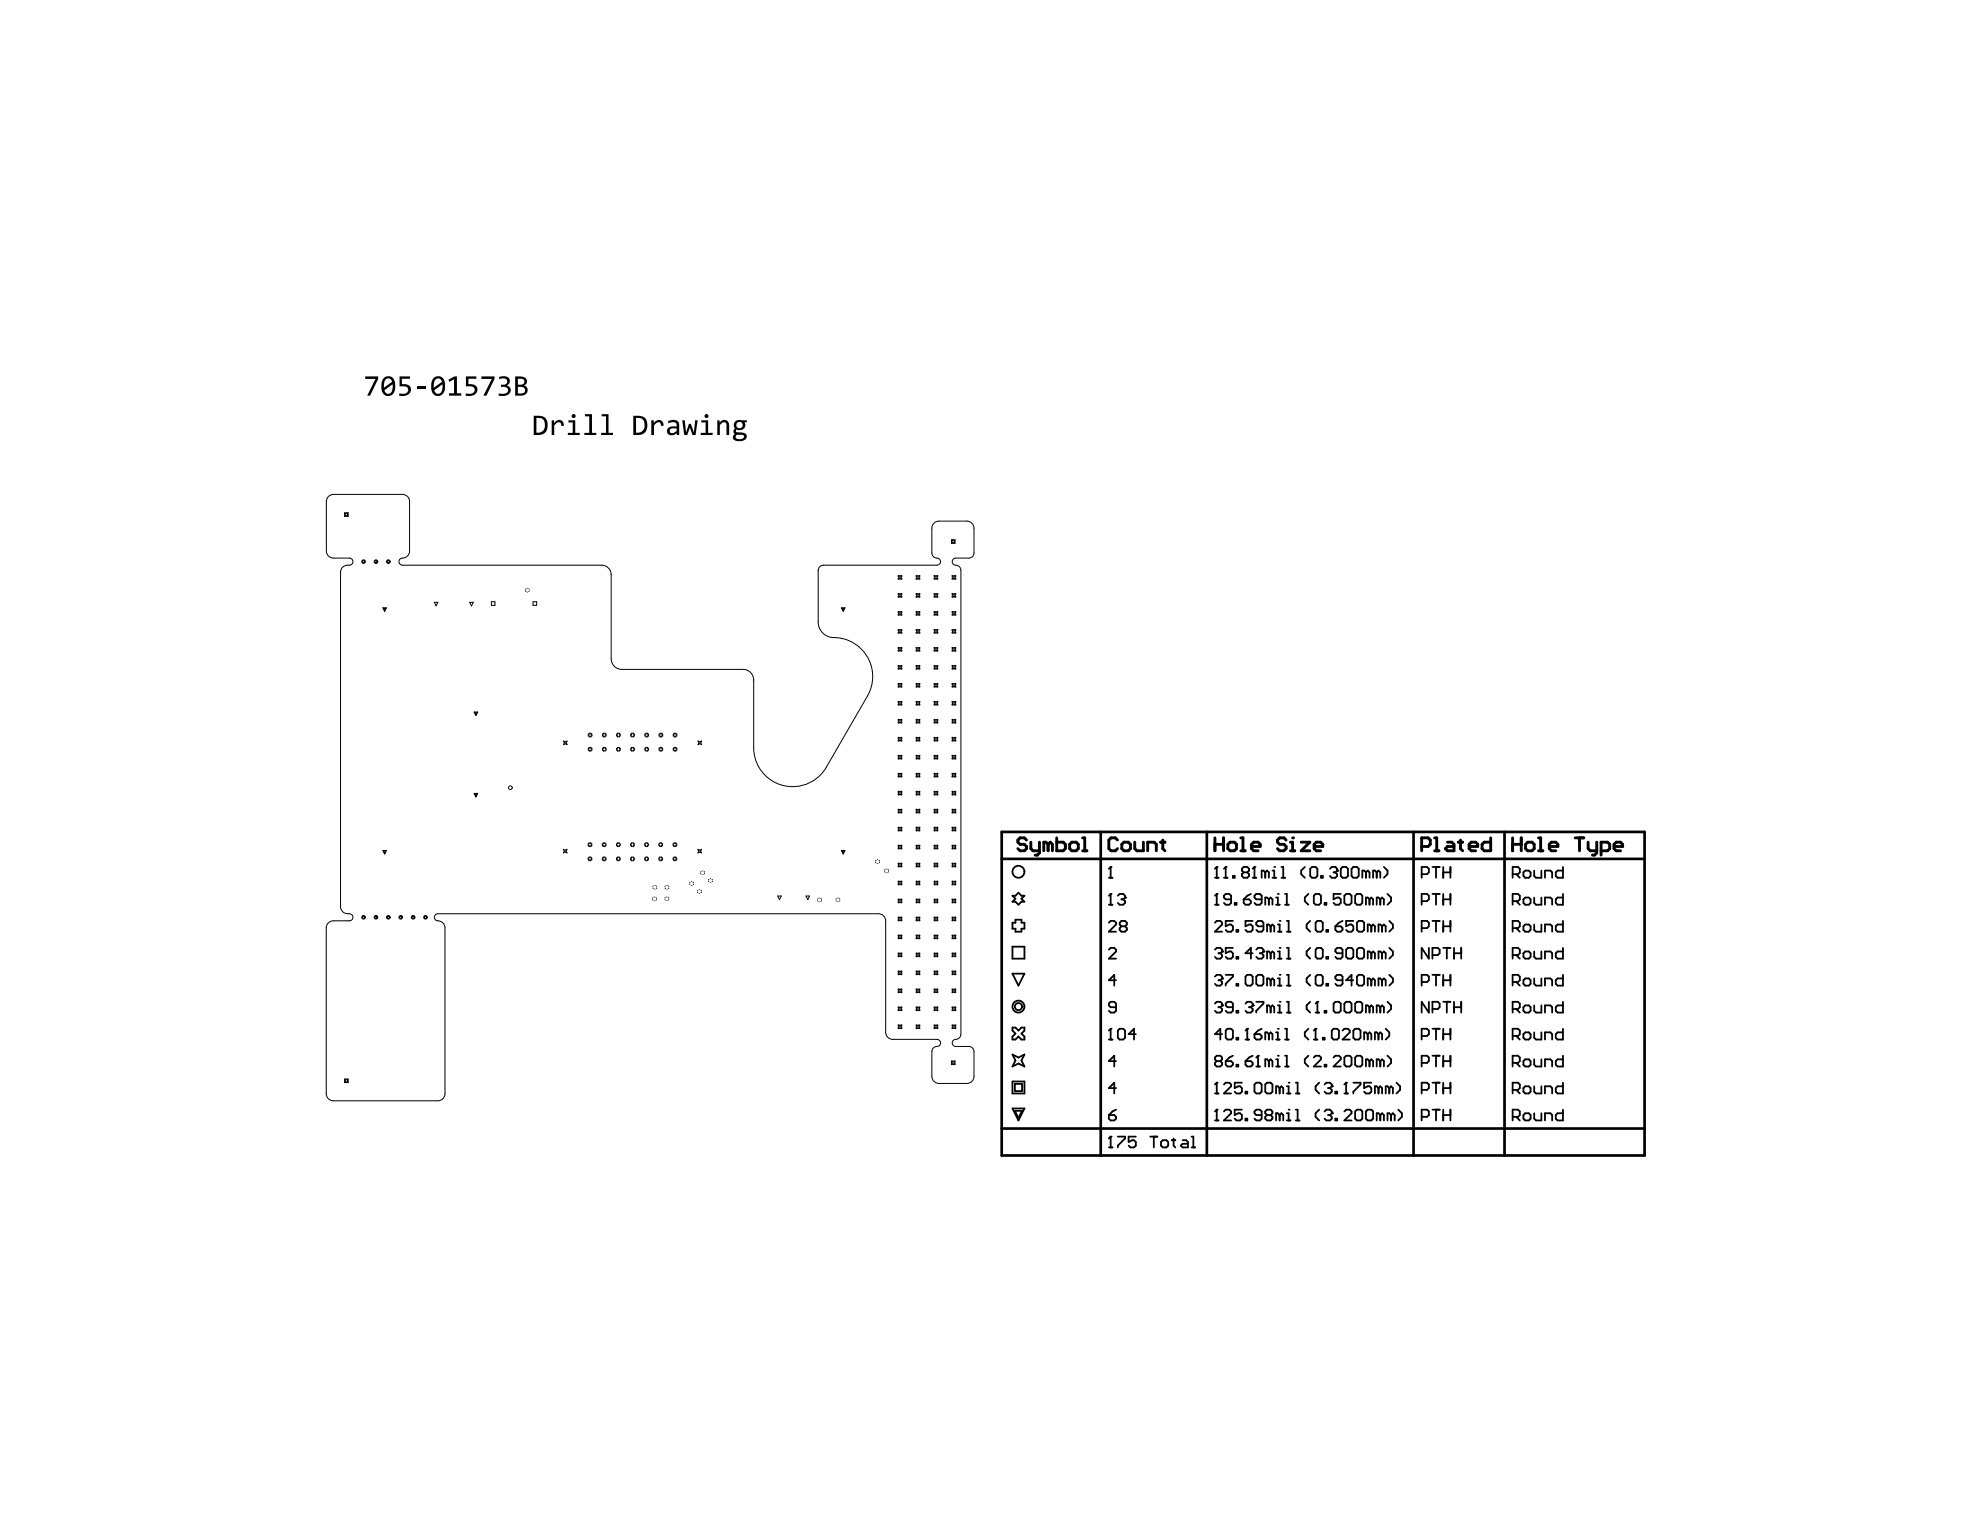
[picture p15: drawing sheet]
<svg xmlns="http://www.w3.org/2000/svg" width="279mm" height="216mm" viewBox="0 0 279 216" stroke-linecap="round" stroke-linejoin="round" font-family="sans-serif">
<g fill="none" stroke="#000" stroke-width=".25">
<path d="M142.9 130.2h.4v-.4h.8v.4h.5v.8h-.5v.5h-.8v-.5h-.4zM142.9 133.6h1.7v1.7h-1.7zM142.9 126.4h.4l.4-.4 .4 .4h.5l-.5 .4 .5 .4h-.5l-.4 .5-.4-.5h-.4l.4-.4zM142.9 137.4h1.7l-.9 1.7zM156.5 134l.2-.2h.5l.3 .2v.3l-1 1h1M156.5 130.2l.2-.2h.5l.3 .2v.3l-1 1h1M156.5 127.7h.5M156.5 123.9h.5M156.7 126.1h.1M156.7 122.3h.1M156.7 122.3v1.6M156.7 126.1v1.6"/>
<path d="M156.7 126.1l-.2 .3M156.7 122.3l-.2 .3M157.5 138.3h-1l.7-.7v1.5M157.7 126.4l.3-.3h.5l.3 .3v.3M158.2 130.7l-.2 .3v.2l.2 .3h.6l.2-.3v-.2l-.2-.3M158.2 130.7l-.2-.2v-.3l.2-.2h.6l.2 .2v.3l-.2 .2M158.2 130.7h.6M158.2 126.9h.3M158.5 126.9l.3 .3v.2l-.3 .3h-.5l-.3-.3M158.8 126.7h.1M158.8 126.7l-.3 .2M171.4 130.2l.3-.2h.5l.3 .2v.3l-1.1 1h1.1"/>
<path d="M171.4 134l.3-.2h.5l.3 .2v.3M171.4 127.7h.5M171.4 123.9h.5M171.4 137.8l.3-.2h.5l.3 .2v.3M171.7 126.1h.1M171.7 122.3h.1M171.7 122.3v1.6M171.7 126.1v1.6M171.7 126.1l-.3 .3M171.7 122.3l-.3 .3M171.9 138.3h.3M171.9 134.5h.3"/>
<path d="M172.2 134.5l.3 .3v.2l-.3 .3h-.5l-.3-.3M172.2 138.3l.3 .3v.2l-.3 .3h-.5l-.3-.3M172.5 138.1h.1M172.5 134.3h.1M172.5 138.1l-.3 .2M172.5 134.3l-.3 .2M172.7 123.9h.5M173 122.3h.1M173 137.6h1v.2l-1 1v.3M173 122.3v1.6M173 122.3l-.3 .3M173.7 126.9h-.7l-.3-.2v-.3l.3-.3h.5l.2 .3v1l-.2 .3h-.5l-.3-.3"/>
<path d="M174 133.8h-1v.7l.5-.2h.2l.3 .2v.5l-.3 .3h-.5l-.2-.3M174 130h-1v.7l.5-.2h.2l.3 .2v.5l-.3 .3h-.5l-.2-.3M174 123.6h.2v.3h-.2zM174.2 127.4h.3v.3h-.3zM174.5 135h.2v.3h-.2zM174.5 131.2h.2v.3h-.2zM174.5 138.8h.2v.3h-.2zM175.5 126.9h.8l.2 .3v.2l-.2 .3h-.5l-.3-.3zM175.5 123.1l-.3 .3v.2l.3 .3h.5l.3-.3v-.2l-.3-.3M175.5 123.1l-.3-.3v-.2l.3-.3h.5l.3 .3v.2l-.3 .3M175.5 123.1h.5M176 137.6h.5l.3 .2v1l-.3 .3h-.5l-.2-.3v-1z"/>
<path d="M176.5 126.1l-.5 .3-.5 .5M176.8 130h-1v.7l.5-.2h.2l.3 .2v.5l-.3 .3h-.5l-.2-.3M176.8 123.9h.5M176.8 134.5h-1l.7-.7v1.5M177 122.3h.1M177 122.3v1.6M177 122.3l-.2 .3M177.3 134l.2-.2h.5l.3 .2v.3M177.5 137.6h.5l.3 .2v1l-.3 .3h-.5l-.2-.3v-1zM177.8 134.5h.2M178 134.5l.3 .3v.2l-.3 .3h-.5l-.2-.3M178 126.9h-.7l-.3-.2v-.3l.3-.3h.5l.2 .3v1l-.2 .3h-.5l-.3-.3"/>
<path d="M178.3 134.3h.1M178.3 130.7h-.8l-.2-.2v-.3l.2-.2h.5l.3 .2v1l-.3 .3h-.5l-.2-.3M178.3 134.3l-.3 .2M178.5 123.1l-.2-.3h-.3v1.1M178.5 123.1v.8M178.5 123.1l.3-.3 .2 .3v.8M179 126.9l-.2-.2h-.3v1M179 126.9l.3-.2 .3 .2v.8M179 126.9v.8M179.3 134.5l.3-.2 .2 .2v.8M179.3 130.7l.3-.2 .2 .2v.8M179.3 138.3l-.3-.2h-.2v1"/>
<path d="M179.3 134.5l-.3-.2h-.2v1M179.3 130.7l-.3-.2h-.2v1M179.3 130.7v.8M179.3 134.5v.8M179.3 138.3v.8M179.3 138.3l.3-.2 .2 .2v.8M179.6 123.9h.5M179.6 122.8h.2v1.1M179.8 122.3h.1M180.1 127.7h.5M180.1 126.7h.2v1M180.3 126.1h.1"/>
<path d="M180.3 135.3h.5M180.3 131.5h.5M180.3 139.1h.5M180.3 138.1h.3v1M180.3 134.3h.3v1M180.3 130.5h.3v1M180.6 137.6h.1M180.6 133.8h.1M180.6 130h.1M180.8 123.9h.5M180.8 122.3h.3v1.6M181.3 127.7h.5"/>
<path d="M181.3 126.1h.3v1.6M181.6 135.3h.5M181.6 131.5h.5M181.6 133.8h.2v1.5M181.6 130h.2v1.5M181.6 137.6h.2v1.5M181.6 139.1h.5M184.1 122.3l-.5 .5v.6l.5 .5M184.6 126.1l-.5 .6v.5l.5 .5M184.9 122.6l.2-.3h.5l.3 .3v1l-.3 .3h-.5l-.2-.3zM184.9 133.8l-.5 .5v.5l.5 .5M184.9 130l-.5 .5v.5l.5 .5"/>
<path d="M184.9 137.6l-.5 .5v.5l.5 .5M185.4 126.4l.2-.3h.6l.2 .3v1l-.2 .3h-.6l-.2-.3zM185.6 134l.3-.2h.5l.3 .2v1l-.3 .3h-.5l-.3-.3zM185.6 130.2l.3-.2h.5l.3 .2v1l-.3 .3h-.5l-.3-.3zM185.6 137.8l.3-.2h.5l.3 .2v1l-.3 .3h-.5l-.3-.3zM186.4 123.6h.3v.3h-.3zM186.9 127.4h.3v.3h-.3zM187.2 135h.2v.3h-.2zM187.2 131.2h.2v.3h-.2zM187.2 138.8h.2v.3h-.2zM187.7 122.6l.2-.3h.5l.3 .3v.2M188.2 123.1h.2"/>
<path d="M188.4 130.7h.8l.2 .3v.2l-.2 .3h-.5l-.3-.3zM188.4 123.1l.3 .3v.2l-.3 .3h-.5l-.2-.3M188.7 122.8h.1M188.7 122.8l-.3 .3M189.2 126.1h-1v.8l.5-.2h.2l.3 .2v.5l-.3 .3h-.5l-.2-.3M189.2 122.6l.2-.3h.6l.2 .3v1l-.2 .3h-.6l-.2-.3zM189.4 134.5h-.7l-.3-.2v-.3l.3-.2h.5l.2 .2v1l-.2 .3h-.5l-.3-.3M189.4 138.3h-.7l-.3-.2v-.3l.3-.2h.5l.2 .2v1l-.2 .3h-.5l-.3-.3M189.4 130l-.5 .2-.5 .5M189.7 126.4l.3-.3h.5l.2 .3v1l-.2 .3h-.5l-.3-.3zM190.2 133.8h.5l.3 .2v1l-.3 .3h-.5l-.2-.3v-1zM190.7 122.6l.3-.3h.5l.2 .3v1l-.2 .3h-.5l-.3-.3z"/>
<path d="M191 130h-1v.7l.5-.2h.2l.3 .2v.5l-.3 .3h-.5l-.2-.3M191 138.3h-1l.7-.7v1.5M191.2 126.4l.3-.3h.5l.2 .3v1l-.2 .3h-.5l-.3-.3zM191.7 133.8h.5l.3 .2v1l-.3 .3h-.5l-.2-.3v-1zM191.7 130h.5l.3 .2v1l-.3 .3h-.5l-.2-.3v-1zM191.7 137.6h.5l.3 .2v1l-.3 .3h-.5l-.2-.3v-1zM192.7 123.1l-.2-.3h-.3v1.1M192.7 123.1v.8M192.7 123.1l.3-.3 .3 .3v.8M193.3 126.9l-.3-.2h-.3v1M193.3 126.9l.2-.2 .3 .2v.8M193.3 126.9v.8"/>
<path d="M193.5 138.3l-.2-.2h-.3v1M193.5 134.5l-.2-.2h-.3v1M193.5 130.7l-.2-.2h-.3v1M193.5 130.7l.3-.2 .2 .2v.8M193.5 130.7v.8M193.5 134.5v.8M193.5 138.3v.8M193.5 134.5l.3-.2 .2 .2v.8M193.5 138.3l.3-.2 .2 .2v.8M194.3 123.1l-.3-.3h-.2v1.1M194.3 123.1v.8M194.3 123.1l.2-.3 .3 .3v.8"/>
<path d="M194.8 126.9l-.3-.2h-.2v1M194.8 126.9v.8M194.8 126.9l.2-.2 .3 .2v.8M195 138.3l-.2-.2h-.3v1M195 134.5l-.2-.2h-.3v1M195 130.7l-.2-.2h-.3v1M195 138.3l.3-.2 .2 .2v.8M195 130.7v.8M195 134.5v.8M195 138.3v.8M195 130.7l.3-.2 .2 .2v.8M195 134.5l.3-.2 .2 .2v.8"/>
<path d="M195.3 122.3l.5 .5v.6l-.5 .5M195.8 126.1l.5 .6v.5l-.5 .5M196 133.8l.6 .5v.5l-.6 .5M196 137.6l.6 .5v.5l-.6 .5M196 130l.6 .5v.5l-.6 .5M200.6 131h.8l.2-.3v-.5l-.2-.2h-.8v1.5M200.6 127.2h.8l.2-.3v-.5l-.2-.3h-.8v1.6M200.6 123.4h.8l.2-.3v-.5l-.2-.3h-.8v1.6M200.6 138.6h.8l.2-.3v-.5l-.2-.2h-.8v1.5M201.6 133.8v1.5l-1-1.5v1.5M202.1 134.8h.8l.2-.3v-.5l-.2-.2h-.8v1.5M202.1 130h1"/>
<path d="M202.1 126.1h1M202.1 137.6h1M202.1 122.3h1M202.6 122.3v1.6M202.6 126.1v1.6M202.6 130v1.5M202.6 137.6v1.5M203.7 138.3h1M203.7 133.8h1M203.7 130.7h1M203.7 126.9h1M203.7 122.3v1.6"/>
<path d="M203.7 126.1v1.6M203.7 130v1.5M203.7 137.6v1.5M203.7 123.1h1M204.2 133.8v1.5M204.7 122.3v1.6M204.7 126.1v1.6M204.7 130v1.5M204.7 137.6v1.5M205.2 133.8v1.5M205.2 134.5h1M206.2 133.8v1.5"/>
<path d="M213.4 134.8h.8l.3-.3v-.5l-.3-.2h-.8v1.5M213.4 131h.8l.3-.3v-.5l-.3-.2h-.8v1.5M213.4 127.2h.8l.3-.3v-.5l-.3-.3h-.8v1.6M213.4 123.4h.8l.3-.3v-.5l-.3-.3h-.8v1.6M213.4 138.6h.8l.3-.3v-.5l-.3-.2h-.8v1.5M214 138.6l.5 .5M214 134.8l.5 .5M214 131l.5 .5M214 127.2l.5 .5M214 123.4l.5 .5M215 134.5l.2-.2h.5l.3 .2v.5l-.3 .3h-.5l-.2-.3zM215 130.7l.2-.2h.5l.3 .2v.5l-.3 .3h-.5l-.2-.3z"/>
<path d="M215 126.9l.2-.2h.5l.3 .2v.5l-.3 .3h-.5l-.2-.3zM215 123.1l.2-.3h.5l.3 .3v.5l-.3 .3h-.5l-.2-.3zM215 138.3l.2-.2h.5l.3 .2v.5l-.3 .3h-.5l-.2-.3zM216.5 134.3v.7l.2 .3h.8v-1M216.5 130.5v.7l.2 .3h.8v-1M216.5 126.7v.7l.2 .3h.8v-1M216.5 122.8v.8l.2 .3h.8v-1.1M216.5 138.1v.7l.2 .3h.8v-1M218 123.9v-1.1h.8l.2 .3v.8M218 127.7v-1h.8l.2 .2v.8M218 131.5v-1h.8l.2 .2v.8M218 135.3v-1h.8l.2 .2v.8"/>
<path d="M218 139.1v-1h.8l.2 .2v.8M220.6 133.8v1.5h-.8l-.3-.3v-.5l.3-.2h.8M220.6 130v1.5h-.8l-.3-.3v-.5l.3-.2h.8M220.6 126.1v1.6h-.8l-.3-.3v-.5l.3-.2h.8M220.6 122.3v1.6h-.8l-.3-.3v-.5l.3-.3h.8M220.6 137.6v1.5h-.8l-.3-.3v-.5l.3-.2h.8M142.9 145h.4l.4 .4 .4-.4h.5v.4l-.5 .4 .5 .5v.4h-.5l-.4-.4-.4 .4h-.4v-.4l.4-.5-.4-.4zM142.9 152.6h1.7v1.7h-1.7zM142.9 148.8l.8 .4 .9-.4-.5 .9 .5 .8-.9-.4-.8 .4 .4-.8zM142.9 156.4h1.7l-.9 1.7zM143.2 156.8h1l-.5 1zM143.2 152.9h1v1.1h-1z"/>
<path d="M156.5 146.7h.5M156.5 157.3h.7l.3 .3v.3l-.3 .2h-.5l-.2-.2zM156.7 145.2h.1M156.7 145.2v1.5M156.7 145.2l-.2 .2M157.5 156.6l-.5 .2-.5 .5M157.5 142.1h-.8l-.2-.2v-.3l.2-.2h.5l.3 .2v1l-.3 .3h-.5l-.2-.3M157.5 149.7h-1l.7-.7v1.5M157.5 153.5h-1l.7-.7v1.5M157.7 145.4l.3-.2h.5l.3 .2v1l-.3 .3h-.5l-.3-.3zM160.3 145.9h-1l.7-.7v1.5M171.4 154.3h.5"/>
<path d="M171.4 158.1h.5M171.4 141.6l.3-.2h.5l.3 .2v.3M171.7 156.6h.1M171.7 152.8h.1M171.7 149.7h.5M171.7 149.7l-.3-.2v-.3l.3-.2h.5l.3 .2v.3l-.3 .2M171.7 149.7l-.3 .3v.2l.3 .3h.5l.3-.3v-.2l-.3-.3M171.7 152.8v1.5M171.7 156.6v1.5M171.7 156.6l-.3 .2M171.7 152.8l-.3 .2M171.9 142.1h.3"/>
<path d="M172.2 142.1l.3 .3v.2l-.3 .3h-.5l-.3-.3M172.5 141.9h.1M172.5 145.9h-1.1l.8-.7v1.5M172.5 141.9l-.3 .2M172.7 153l.3-.2h.5l.2 .2v.3l-1 1h1M172.7 156.8l.3-.2h.5l.2 .2v.3l-1 1h1M173 145.4l.2-.2h.5l.3 .2v1l-.3 .3h-.5l-.2-.3zM173 149.7h.7l.3 .3v.2l-.3 .3h-.5l-.2-.3zM174 142.1h-.8l-.2-.2v-.3l.2-.2h.5l.3 .2v1l-.3 .3h-.5l-.2-.3M174 149l-.5 .2-.5 .5M174.5 146.4h.2v.3h-.2zM174.5 142.6h.2v.3h-.2z"/>
<path d="M174.5 150.2h.2v.3h-.2zM175.2 152.8h-1v.7l.5-.2h.3l.2 .2v.5l-.2 .3h-.5l-.3-.3M175.2 156.6h-1v.7l.5-.2h.3l.2 .2v.6l-.2 .2h-.5l-.3-.2M175.8 146.7h.5M175.8 154h.2v.3h-.2zM175.8 157.9h.2v.2h-.2zM175.8 149.7h.7l.3 .3v.2l-.3 .3h-.5l-.2-.3zM175.8 141.6l.2-.2h.5l.3 .2v.3M176 145.2h.1M176 145.2v1.5M176 145.2l-.2 .2M176.3 142.1h.2"/>
<path d="M176.5 142.1l.3 .3v.2l-.3 .3h-.5l-.2-.3M176.8 141.9h.1M176.8 149l-.5 .2-.5 .5M176.8 141.9l-.3 .2M177 145.9h.8l.2 .3v.2l-.2 .3h-.5l-.3-.3zM177 153l.3-.2h.5l.2 .2v1l-.2 .3h-.5l-.3-.3zM177.3 141.4h1v.2l-1 1v.3M177.3 150.5h.5M177.5 149h.1M177.5 149v1.5M177.5 149l-.2 .2M178 157.3h-.7l-.3-.2v-.3l.3-.2h.5l.2 .2v1.1l-.2 .2h-.5l-.3-.2"/>
<path d="M178 145.2l-.5 .2-.5 .5M178.5 153l.3-.2h.5l.3 .2v1l-.3 .3h-.5l-.3-.3zM178.8 157.3l-.3 .3v.3l.3 .2h.5l.3-.2v-.3l-.3-.3M178.8 157.3h.5M178.8 157.3l-.3-.2v-.3l.3-.2h.5l.3 .2v.3l-.3 .2M179 149.7l-.2-.2h-.3v1M179 145.9l-.2-.2h-.3v1M179 145.9l.3-.2 .3 .2v.8M179 149.7l.3-.2 .3 .2v.8M179 145.9v.8M179 149.7v.8M179.3 142.1l-.3-.2h-.2v1"/>
<path d="M179.3 142.1l.3-.2 .2 .2v.8M179.3 142.1v.8M180.1 146.7h.5M180.1 150.5h.5M180.1 149.5h.2v1M180.1 145.7h.2v1M180.3 149h.1M180.3 145.2h.1M180.3 142.9h.5M180.3 141.9h.3v1M180.6 141.4h.1M180.6 157.3l-.3-.2h-.2v1"/>
<path d="M180.6 153.5l-.3-.2h-.2v1M180.6 153.5v.8M180.6 157.3v.8M180.6 157.3l.2-.2 .3 .2v.8M180.6 153.5l.2-.2 .3 .2v.8M181.3 146.7h.5M181.3 145.2h.3v1.5M181.3 149h.3v1.5M181.3 150.5h.5M181.6 154.3h.5M181.6 158.1h.5M181.6 142.9h.5"/>
<path d="M181.6 141.4h.2v1.5M181.6 157.1h.2v1M181.6 153.3h.2v1M181.8 156.6h.1M181.8 152.8h.1M182.9 154.3h.5M182.9 158.1h.5M182.9 156.6h.2v1.5M182.9 152.8h.2v1.5M184.6 145.2l-.5 .5v.5l.5 .5M184.6 149l-.5 .5v.5l.5 .5M184.9 141.4l-.5 .5v.5l.5 .5"/>
<path d="M185.4 146.7h.5M185.4 149.2l.2-.2h.6l.2 .2v.3l-1 1h1M185.6 145.2h.1M185.6 142.9h.6M185.6 145.2l-.2 .2M185.6 145.2v1.5M185.9 141.4h.1M185.9 141.4v1.5M185.9 141.4l-.3 .2M186.2 156.6l-.6 .5v.5l.6 .5M186.2 152.8l-.6 .5v.5l.6 .5M186.7 146.4h.2v.3h-.2z"/>
<path d="M186.9 142.6h.3v.3h-.3zM186.9 156.8l.3-.2h.5l.2 .2v.3M186.9 150.2h.3v.3h-.3zM186.9 153l.3-.2h.5l.2 .2v.3M187.4 157.3h.3M187.4 153.5h.3M187.7 153.5l.2 .3v.2l-.2 .3h-.5l-.3-.3M187.7 157.3l.2 .3v.3l-.2 .2h-.5l-.3-.2M187.9 157.1h.1M187.9 153.3h.1M187.9 145.4l.3-.2h.5l.2 .2v1l-.2 .3h-.5l-.3-.3zM187.9 157.1l-.2 .2"/>
<path d="M187.9 153.3l-.2 .2M188.2 149.2l.2-.2h.5l.3 .2v.3l-1 1h1M188.4 154h.3v.3h-.3zM188.4 157.9h.3v.2h-.3zM188.4 141.4h.5l.3 .2v1l-.3 .3h-.5l-.2-.3v-1zM189.4 145.4l.3-.2h.5l.3 .2v.3l-1.1 1h1.1M189.7 154.3h.5M189.7 156.8l.3-.2h.5l.2 .2v.3l-1 1h1M189.7 141.6l.3-.2h.5l.2 .2v1l-.2 .3h-.5l-.3-.3zM189.7 149.2l.3-.2h.5l.2 .2v1l-.2 .3h-.5l-.3-.3zM190 152.8h.1M190 152.8l-.3 .2"/>
<path d="M190 152.8v1.5M191 145.4l.2-.2h.5l.3 .2v1l-.3 .3h-.5l-.2-.3zM191 152.8h1v.2l-1 1v.3M191.2 156.8l.3-.2h.5l.2 .2v1.1l-.2 .2h-.5l-.3-.2zM191.2 141.6l.3-.2h.5l.2 .2v1l-.2 .3h-.5l-.3-.3zM191.2 149.2l.3-.2h.5l.2 .2v1l-.2 .3h-.5l-.3-.3zM192.7 156.8l.3-.2h.5l.3 .2v1.1l-.3 .2h-.5l-.3-.2zM193 145.9l-.3-.2h-.2v1M193 145.9l.3-.2 .2 .2v.8M193 145.9v.8M193.3 149.7l-.3-.2h-.3v1M193.3 142.1l-.3-.2h-.3v1"/>
<path d="M193.3 142.1l.2-.2 .3 .2v.8M193.3 149.7l.2-.2 .3 .2v.8M193.3 142.1v.8M193.3 149.7v.8M193.5 152.8h-1v.7l.5-.2h.3l.2 .2v.5l-.2 .3h-.6l-.2-.3M194.5 145.9l-.2-.2h-.3v1M194.5 153.5l-.2-.2h-.3v1M194.5 153.5l.3-.2 .2 .2v.8M194.5 145.9l.3-.2 .2 .2v.8M194.5 145.9v.8M194.5 153.5v.8M194.8 157.3l-.3-.2h-.2v1"/>
<path d="M194.8 149.7l-.3-.2h-.2v1M194.8 142.1l-.3-.2h-.2v1M194.8 142.1v.8M194.8 149.7v.8M194.8 157.3v.8M194.8 157.3l.2-.2 .3 .2v.8M194.8 142.1l.2-.2 .3 .2v.8M194.8 149.7l.2-.2 .3 .2v.8M195.5 145.2l.5 .5v.5l-.5 .5M195.8 141.4l.5 .5v.5l-.5 .5M195.8 149l.5 .5v.5l-.5 .5M196 153.5l-.2-.2h-.3v1"/>
<path d="M196 153.5l.3-.2 .3 .2v.8M196 153.5v.8M196.3 157.3l-.3-.2h-.2v1M196.3 157.3v.8M196.3 157.3l.3-.2 .2 .2v.8M197.1 152.8l.5 .5v.5l-.5 .5M197.3 156.6l.5 .5v.5l-.5 .5M200.6 146.2h.8l.2-.3v-.5l-.2-.2h-.8v1.5M200.6 150h.8l.2-.3v-.5l-.2-.2h-.8v1.5M200.6 153.8h.8l.2-.3v-.5l-.2-.2h-.8v1.5M200.6 157.6h.8l.2-.3v-.5l-.2-.2h-.8v1.5M201.6 141.4v1.5l-1-1.5v1.5"/>
<path d="M202.1 145.2h1M202.1 142.4h.8l.2-.3v-.5l-.2-.2h-.8v1.5M202.1 156.6h1M202.1 149h1M202.1 152.8h1M202.6 145.2v1.5M202.6 149v1.5M202.6 152.8v1.5M202.6 156.6v1.5M203.7 157.3h1M203.7 149.7h1M203.7 145.9h1"/>
<path d="M203.7 141.4h1M203.7 153.5h1M203.7 145.2v1.5M203.7 149v1.5M203.7 152.8v1.5M203.7 156.6v1.5M204.2 141.4v1.5M204.7 145.2v1.5M204.7 149v1.5M204.7 152.8v1.5M204.7 156.6v1.5M205.2 142.1h1"/>
<path d="M205.2 141.4v1.5M206.2 141.4v1.5M213.4 146.2h.8l.3-.3v-.5l-.3-.2h-.8v1.5M213.4 142.4h.8l.3-.3v-.5l-.3-.2h-.8v1.5M213.4 157.6h.8l.3-.3v-.5l-.3-.2h-.8v1.5M213.4 150h.8l.3-.3v-.5l-.3-.2h-.8v1.5M213.4 153.8h.8l.3-.3v-.5l-.3-.2h-.8v1.5M214 157.6l.5 .5M214 150l.5 .5M214 146.2l.5 .5M214 142.4l.5 .5M214 153.8l.5 .5"/>
<path d="M215 145.9l.2-.2h.5l.3 .2v.5l-.3 .3h-.5l-.2-.3zM215 153.5l.2-.2h.5l.3 .2v.5l-.3 .3h-.5l-.2-.3zM215 157.3l.2-.2h.5l.3 .2v.6l-.3 .2h-.5l-.2-.2zM215 142.1l.2-.2h.5l.3 .2v.5l-.3 .3h-.5l-.2-.3zM215 149.7l.2-.2h.5l.3 .2v.5l-.3 .3h-.5l-.2-.3zM216.5 145.7v.7l.2 .3h.8v-1M216.5 153.3v.7l.2 .3h.8v-1M216.5 157.1v.8l.2 .2h.8v-1M216.5 141.9v.7l.2 .3h.8v-1M216.5 149.5v.7l.2 .3h.8v-1M218 158.1v-1h.8l.2 .2v.8M218 142.9v-1h.8l.2 .2v.8"/>
<path d="M218 146.7v-1h.8l.2 .2v.8M218 150.5v-1h.8l.2 .2v.8M218 154.3v-1h.8l.2 .2v.8M220.6 145.2v1.5h-.8l-.3-.3v-.5l.3-.2h.8M220.6 152.8v1.5h-.8l-.3-.3v-.5l.3-.2h.8M220.6 156.6v1.5h-.8l-.3-.2v-.6l.3-.2h.8M220.6 141.4v1.5h-.8l-.3-.3v-.5l.3-.2h.8M220.6 149v1.5h-.8l-.3-.3v-.5l.3-.2h.8M156.5 161.9h.5M156.7 160.4h.1M156.7 160.4v1.5M156.7 160.4l-.2 .2"/>
<path d="M157.7 160.4h1.1v.2l-1.1 1.1v.2M160.3 160.4h-1v.8l.5-.3h.2l.3 .3v.5l-.3 .2h-.5l-.2-.2M162.3 160.4h1M162.8 160.4v1.5M163.8 161.2l.3-.3h.5l.2 .3v.5l-.2 .2h-.5l-.3-.2zM165.4 160.9h.5M165.6 160.6v1.1l.3 .2M166.9 160.9h.5l.2 .3v.7h-.7l-.3-.2 .3-.3h.7M168.1 161.9h.5M168.1 160.4h.3v1.5"/>
<circle cx="143.7" cy="123" r=".85"/>
<circle cx="143.7" cy="142" r=".51"/>
<circle cx="143.7" cy="142" r=".85"/>
</g>
<g fill="none" stroke="#000" stroke-width=".14">
<path d="M46.3 70.1l.4-.3h.4h9.7a1 1 0 0 1 1 1v7a1.13 1.13 0 0 1-1.3 1 .5 .5 0 0 0-.2 .6 .5 .5 0 0 0 .5 .4h28.1a1.33 1.33 0 0 1 1.3 1.3v11.8a1.51 1.51 0 0 0 1.6 1.6h17a1.51 1.51 0 0 1 1.6 1.5v9.5a5.5 5.5 0 0 0 4 5.3 5.5 5.5 0 0 0 6.2-2.5l5.8-10.1a5.5 5.5 0 0 0-4.7-8.2 2.2 2.2 0 0 1-2.2-2.2v-7.3a.75 .75 0 0 1 .7-.7h16a.5 .5 0 0 0 .5-.5 .5 .5 0 0 0-.5-.5 .73 .73 0 0 1-.7-.8v-3.5a1 1 0 0 1 1-1h3.9a1 1 0 0 1 1 1v3.5a.73 .73 0 0 1-.7 .8h-1.8a.5 .5 0 0 0-.5 .5 .5 .5 0 0 0 .5 .5 .73 .73 0 0 1 .7 .7v65.4a.86 .86 0 0 1-1 .8 .5 .5 0 0 0-.2 .6 .5 .5 0 0 0 .5 .4h1.8a.73 .73 0 0 1 .7 .7v3.5a1 1 0 0 1-1 1h-3.9a1 1 0 0 1-1-1v-3.5a.86 .86 0 0 1 1-.8 .5 .5 0 0 0 .2-.6 .5 .5 0 0 0-.5-.3h-6.2a1 1 0 0 1-1-1v-15.8a1 1 0 0 0-1-1h-62.2a.5 .5 0 0 0-.5 .5 .5 .5 0 0 0 .5 .5 1 1 0 0 1 1 1v23.4a1 1 0 0 1-1 1h-14.8a1 1 0 0 1-1-1v-23.4a1 1 0 0 1 1-1h2.3a.52 .52 0 0 0 .5-.6 .52 .52 0 0 0-.7-.4 1 1 0 0 1-1-1v-47.1a1.04 1.04 0 0 1 1.2-1 .5 .5 0 0 0 .5-.5 .5 .5 0 0 0-.5-.5h-2.2a1 1 0 0 1-1-1v-7v-.4zM48.6 72.4h.5v.5h-.5zM48.7 72.5h.3v.3h-.3zM134.3 76.2h.5v.5h-.5zM134.4 76.3h.3v.3h-.3zM54 85.8h.5l-.2 .5zM54.1 85.9h.3l-.1 .3zM61.3 85h.5l-.3 .5zM66.3 85h.5l-.3 .5zM69.3 84.9h.5v.5h-.5zM74.1 83.1l.3-.1 .3 .1-.2 .2 .2 .1-.3 .1-.3-.1 .2-.1zM75.2 84.9h.5v.5h-.5z"/>
<path d="M106.3 96h.1M118.7 85.8h.5l-.2 .5zM118.8 85.9h.3l-.1 .3zM126.7 93.9l.3 .1 .3-.1-.2 .3 .2 .2-.3-.1-.3 .1 .2-.2zM126.7 81.2l.3 .1 .3-.1-.2 .3 .2 .2-.3-.1-.3 .1 .2-.2zM126.7 83.8l.3 .1 .3-.1-.2 .2 .2 .3-.3-.2-.3 .2 .2-.3zM126.7 86.3l.3 .1 .3-.1-.2 .3 .2 .2-.3-.1-.3 .1 .2-.2zM126.7 88.8l.3 .2 .3-.2-.2 .3 .2 .2-.3-.1-.3 .1 .2-.2zM126.7 91.4l.3 .1 .3-.1-.2 .2 .2 .3-.3-.1-.3 .1 .2-.3zM126.7 96.4l.3 .2 .3-.2-.2 .3 .2 .3-.3-.2-.3 .2 .2-.3zM126.7 99l.3 .1 .3-.1-.2 .2 .2 .3-.3-.1-.3 .1 .2-.3zM129.3 91.4l.2 .1 .3-.1-.1 .2 .1 .3-.3-.1-.2 .1 .1-.3z"/>
<path d="M129.3 99l.2 .1 .3-.1-.1 .2 .1 .3-.3-.1-.2 .1 .1-.3zM129.3 96.4l.2 .2 .3-.2-.1 .3 .1 .3-.3-.2-.2 .2 .1-.3zM129.3 93.9l.2 .1 .3-.1-.1 .3 .1 .2-.3-.1-.2 .1 .1-.2zM129.3 88.8l.2 .2 .3-.2-.1 .3 .1 .2-.3-.1-.2 .1 .1-.2zM129.3 86.3l.2 .1 .3-.1-.1 .3 .1 .2-.3-.1-.2 .1 .1-.2zM129.3 83.8l.2 .1 .3-.1-.1 .2 .1 .3-.3-.2-.2 .2 .1-.3zM129.3 81.2l.2 .1 .3-.1-.1 .3 .1 .2-.3-.1-.2 .1 .1-.2zM131.8 88.8l.3 .2 .2-.2-.1 .3 .1 .2-.2-.1-.3 .1 .1-.2zM131.8 99l.3 .1 .2-.1-.1 .2 .1 .3-.2-.1-.3 .1 .1-.3zM131.8 96.4l.3 .2 .2-.2-.1 .3 .1 .3-.2-.2-.3 .2 .1-.3zM131.8 93.9l.3 .1 .2-.1-.1 .3 .1 .2-.2-.1-.3 .1 .1-.2zM131.8 91.4l.3 .1 .2-.1-.1 .2 .1 .3-.2-.1-.3 .1 .1-.3z"/>
<path d="M131.8 86.3l.3 .1 .2-.1-.1 .3 .1 .2-.2-.1-.3 .1 .1-.2zM131.8 83.8l.3 .1 .2-.1-.1 .2 .1 .3-.2-.2-.3 .2 .1-.3zM131.8 81.2l.3 .1 .2-.1-.1 .3 .1 .2-.2-.1-.3 .1 .1-.2zM134.4 86.3l.2 .1 .3-.1-.2 .3 .2 .2-.3-.1-.2 .1 .1-.2zM134.4 99l.2 .1 .3-.1-.2 .2 .2 .3-.3-.1-.2 .1 .1-.3zM134.4 96.4l.2 .2 .3-.2-.2 .3 .2 .3-.3-.2-.2 .2 .1-.3zM134.4 93.9l.2 .1 .3-.1-.2 .3 .2 .2-.3-.1-.2 .1 .1-.2zM134.4 91.4l.2 .1 .3-.1-.2 .2 .2 .3-.3-.1-.2 .1 .1-.3zM134.4 88.8l.2 .2 .3-.2-.2 .3 .2 .2-.3-.1-.2 .1 .1-.2zM134.4 83.8l.2 .1 .3-.1-.2 .2 .2 .3-.3-.2-.2 .2 .1-.3zM134.4 81.2l.2 .1 .3-.1-.2 .3 .2 .2-.3-.1-.2 .1 .1-.2zM66.9 112h.5l-.2 .5z"/>
<path d="M66.9 100.5h.5l-.2 .5zM67 112.1h.3l-.1 .3zM67 100.6h.3l-.1 .3zM79.5 119.8l.3 .2 .2-.2-.1 .3 .1 .3-.2-.2-.3 .2 .1-.3zM79.5 104.6l.3 .1 .2-.1-.1 .2 .1 .3-.2-.2-.3 .2 .1-.3zM83 119.1h.1v-.2h.3v.2h.1v.2h-.1v.2h-.3v-.2h-.1zM83 103.6h.1v-.1h.3v.1h.1v.2h-.1v.2h-.3v-.2h-.1zM83 105.6h.1v-.1h.3v.1h.1v.2h-.1v.2h-.3v-.2h-.1zM85 119.1h.1v-.2h.3v.2h.1v.2h-.1v.2h-.3v-.2h-.1zM85 105.6h.1v-.1h.3v.1h.1v.2h-.1v.2h-.3v-.2h-.1zM85 103.6h.1v-.1h.3v.1h.1v.2h-.1v.2h-.3v-.2h-.1zM87 119.1h.1v-.2h.3v.2h.1v.2h-.1v.2h-.3v-.2h-.1z"/>
<path d="M87 105.6h.1v-.1h.3v.1h.1v.2h-.1v.2h-.3v-.2h-.1zM87 103.6h.1v-.1h.3v.1h.1v.2h-.1v.2h-.3v-.2h-.1zM89 119.1h.1v-.2h.3v.2h.1v.2h-.1v.2h-.3v-.2h-.1zM89 105.6h.1v-.1h.3v.1h.1v.2h-.1v.2h-.3v-.2h-.1zM89 103.6h.1v-.1h.3v.1h.1v.2h-.1v.2h-.3v-.2h-.1zM91 119.1h.1v-.2h.3v.2h.1v.2h-.1v.2h-.3v-.2h-.1zM91 105.6h.1v-.1h.3v.1h.1v.2h-.1v.2h-.3v-.2h-.1zM91 103.6h.1v-.1h.3v.1h.1v.2h-.1v.2h-.3v-.2h-.1zM93 119.1h.1v-.2h.3v.2h.1v.2h-.1v.2h-.3v-.2h-.1zM93 105.6h.1v-.1h.3v.1h.1v.2h-.1v.2h-.3v-.2h-.1zM93 103.6h.1v-.1h.3v.1h.1v.2h-.1v.2h-.3v-.2h-.1zM95 119.1h.1v-.2h.3v.2h.1v.2h-.1v.2h-.3v-.2h-.1z"/>
<path d="M95 105.6h.1v-.1h.3v.1h.1v.2h-.1v.2h-.3v-.2h-.1zM95 103.6h.1v-.1h.3v.1h.1v.2h-.1v.2h-.3v-.2h-.1zM98.5 119.8l.2 .2 .3-.2-.1 .3 .1 .3-.3-.2-.2 .2 .1-.3zM98.5 104.6l.3 .1 .2-.1-.1 .2 .1 .3-.2-.2-.3 .2 .1-.3zM126.7 101.5l.3 .1 .3-.1-.2 .3 .2 .2-.3-.1-.3 .1 .2-.2zM126.7 104.1l.3 .1 .3-.1-.2 .2 .2 .3-.3-.2-.3 .2 .2-.3zM126.7 106.6l.3 .1 .3-.1-.2 .2 .2 .3-.3-.1-.3 .1 .2-.3zM126.7 109.1l.3 .2 .3-.2-.2 .3 .2 .2-.3-.1-.3 .1 .2-.2zM126.7 111.7l.3 .1 .3-.1-.2 .2 .2 .3-.3-.2-.3 .2 .2-.3zM126.7 114.2l.3 .1 .3-.1-.2 .3 .2 .2-.3-.1-.3 .1 .2-.2zM126.7 116.7l.3 .2 .3-.2-.2 .3 .2 .2-.3-.1-.3 .1 .2-.2zM126.7 119.3l.3 .1 .3-.1-.2 .2 .2 .3-.3-.1-.3 .1 .2-.3z"/>
<path d="M129.3 119.3l.2 .1 .3-.1-.1 .2 .1 .3-.3-.1-.2 .1 .1-.3zM129.3 116.7l.2 .2 .3-.2-.1 .3 .1 .2-.3-.1-.2 .1 .1-.2zM129.3 114.2l.2 .1 .3-.1-.1 .3 .1 .2-.3-.1-.2 .1 .1-.2zM129.3 111.7l.2 .1 .3-.1-.1 .2 .1 .3-.3-.2-.2 .2 .1-.3zM129.3 109.1l.2 .2 .3-.2-.1 .3 .1 .2-.3-.1-.2 .1 .1-.2zM129.3 106.6l.2 .1 .3-.1-.1 .2 .1 .3-.3-.1-.2 .1 .1-.3zM129.3 104.1l.2 .1 .3-.1-.1 .2 .1 .3-.3-.2-.2 .2 .1-.3zM129.3 101.5l.2 .1 .3-.1-.1 .3 .1 .2-.3-.1-.2 .1 .1-.2zM131.8 119.3l.3 .1 .2-.1-.1 .2 .1 .3-.2-.1-.3 .1 .1-.3zM131.8 116.7l.3 .2 .2-.2-.1 .3 .1 .2-.2-.1-.3 .1 .1-.2zM131.8 114.2l.3 .1 .2-.1-.1 .3 .1 .2-.2-.1-.3 .1 .1-.2zM131.8 111.7l.3 .1 .2-.1-.1 .2 .1 .3-.2-.2-.3 .2 .1-.3z"/>
<path d="M131.8 109.1l.3 .2 .2-.2-.1 .3 .1 .2-.2-.1-.3 .1 .1-.2zM131.8 106.6l.3 .1 .2-.1-.1 .2 .1 .3-.2-.1-.3 .1 .1-.3zM131.8 104.1l.3 .1 .2-.1-.1 .2 .1 .3-.2-.2-.3 .2 .1-.3zM131.8 101.5l.3 .1 .2-.1-.1 .3 .1 .2-.2-.1-.3 .1 .1-.2zM134.4 119.3l.2 .1 .3-.1-.2 .2 .2 .3-.3-.1-.2 .1 .1-.3zM134.4 116.7l.2 .2 .3-.2-.2 .3 .2 .2-.3-.1-.2 .1 .1-.2zM134.4 114.2l.2 .1 .3-.1-.2 .3 .2 .2-.3-.1-.2 .1 .1-.2zM134.4 111.7l.2 .1 .3-.1-.2 .2 .2 .3-.3-.2-.2 .2 .1-.3zM134.4 109.1l.2 .2 .3-.2-.2 .3 .2 .2-.3-.1-.2 .1 .1-.2zM134.4 106.6l.2 .1 .3-.1-.2 .2 .2 .3-.3-.1-.2 .1 .1-.3zM134.4 104.1l.2 .1 .3-.1-.2 .2 .2 .3-.3-.2-.2 .2 .1-.3zM134.4 101.5l.2 .1 .3-.1-.2 .3 .2 .2-.3-.1-.2 .1 .1-.2z"/>
<path d="M54 120h.5l-.2 .5zM54.1 120.1h.3l-.1 .3zM83 121.1h.1v-.2h.3v.2h.1v.2h-.1v.2h-.3v-.2h-.1zM85 121.1h.1v-.2h.3v.2h.1v.2h-.1v.2h-.3v-.2h-.1zM87 121.1h.1v-.2h.3v.2h.1v.2h-.1v.2h-.3v-.2h-.1zM89 121.1h.1v-.2h.3v.2h.1v.2h-.1v.2h-.3v-.2h-.1zM91 121.1h.1v-.2h.3v.2h.1v.2h-.1v.2h-.3v-.2h-.1zM92.1 126.7l.3-.1 .2 .1-.1 .1 .1 .2-.2 .1-.3-.1 .1-.2zM92.2 125.1l.2-.2 .3 .2-.2 .1 .2 .1-.3 .1-.2-.1 .1-.1zM93 121.1h.1v-.2h.3v.2h.1v.2h-.1v.2h-.3v-.2h-.1zM93.9 126.7l.2-.1 .3 .1-.2 .1 .2 .2-.3 .1-.2-.1 .1-.2zM93.9 125.1l.2-.2 .3 .2-.2 .1 .2 .1-.3 .1-.2-.1 .1-.1z"/>
<path d="M95 121.1h.1v-.2h.3v.2h.1v.2h-.1v.2h-.3v-.2h-.1zM97.4 124.6l.2-.2 .3 .2-.2 .1 .2 .1-.3 .1-.2-.1 .1-.1zM98.4 125.7l.3-.2 .3 .2-.2 .1 .2 .1-.3 .1-.3-.1 .2-.1zM98.9 123l.3-.1 .2 .1-.1 .2 .1 .1-.2 .1-.3-.1 .1-.1zM100 124.1l.3-.1 .2 .1-.1 .2 .1 .1-.2 .1-.3-.1 .1-.1zM109.7 126.4h.5l-.2 .5zM113.7 126.4h.5l-.2 .5zM115.4 126.9l.3-.2 .2 .2-.1 .1 .1 .1-.2 .1-.3-.1 .1-.1zM118 126.9l.2-.2 .3 .2-.1 .1 .1 .1-.3 .1-.2-.1 .1-.1zM118.7 120h.5l-.2 .5zM118.8 120.1h.3l-.1 .3zM123.6 121.5l.2-.2 .3 .2-.1 .1 .1 .1-.3 .2-.2-.2 .1-.1z"/>
<path d="M124.9 122.8l.2-.2 .3 .2-.2 .1 .2 .1-.3 .1-.2-.1 .1-.1zM126.7 121.8l.3 .1 .3-.1-.2 .3 .2 .2-.3-.1-.3 .1 .2-.2zM126.7 124.3l.3 .2 .3-.2-.2 .3 .2 .3-.3-.2-.3 .2 .2-.3zM126.7 126.9l.3 .1 .3-.1-.2 .2 .2 .3-.3-.1-.3 .1 .2-.3zM126.7 129.4l.3 .1 .3-.1-.2 .3 .2 .2-.3-.1-.3 .1 .2-.2zM126.7 132l.3 .1 .3-.1-.2 .2 .2 .3-.3-.2-.3 .2 .2-.3zM126.7 134.5l.3 .1 .3-.1-.2 .2 .2 .3-.3-.1-.3 .1 .2-.3zM126.7 137l.3 .2 .3-.2-.2 .3 .2 .2-.3-.1-.3 .1 .2-.2zM126.7 139.6l.3 .1 .3-.1-.2 .2 .2 .3-.3-.2-.3 .2 .2-.3zM129.3 126.9l.2 .1 .3-.1-.1 .2 .1 .3-.3-.1-.2 .1 .1-.3zM129.3 139.6l.2 .1 .3-.1-.1 .2 .1 .3-.3-.2-.2 .2 .1-.3zM129.3 137l.2 .2 .3-.2-.1 .3 .1 .2-.3-.1-.2 .1 .1-.2z"/>
<path d="M129.3 134.5l.2 .1 .3-.1-.1 .2 .1 .3-.3-.1-.2 .1 .1-.3zM129.3 132l.2 .1 .3-.1-.1 .2 .1 .3-.3-.2-.2 .2 .1-.3zM129.3 129.4l.2 .1 .3-.1-.1 .3 .1 .2-.3-.1-.2 .1 .1-.2zM129.3 124.3l.2 .2 .3-.2-.1 .3 .1 .3-.3-.2-.2 .2 .1-.3zM129.3 121.8l.2 .1 .3-.1-.1 .3 .1 .2-.3-.1-.2 .1 .1-.2zM131.8 129.4l.3 .1 .2-.1-.1 .3 .1 .2-.2-.1-.3 .1 .1-.2zM131.8 139.6l.3 .1 .2-.1-.1 .2 .1 .3-.2-.2-.3 .2 .1-.3zM131.8 137l.3 .2 .2-.2-.1 .3 .1 .2-.2-.1-.3 .1 .1-.2zM131.8 134.5l.3 .1 .2-.1-.1 .2 .1 .3-.2-.1-.3 .1 .1-.3zM131.8 132l.3 .1 .2-.1-.1 .2 .1 .3-.2-.2-.3 .2 .1-.3zM131.8 126.9l.3 .1 .2-.1-.1 .2 .1 .3-.2-.1-.3 .1 .1-.3zM131.8 124.3l.3 .2 .2-.2-.1 .3 .1 .3-.2-.2-.3 .2 .1-.3z"/>
<path d="M131.8 121.8l.3 .1 .2-.1-.1 .3 .1 .2-.2-.1-.3 .1 .1-.2zM134.4 132l.2 .1 .3-.1-.2 .2 .2 .3-.3-.2-.2 .2 .1-.3zM134.4 137l.2 .2 .3-.2-.2 .3 .2 .2-.3-.1-.2 .1 .1-.2zM134.4 134.5l.2 .1 .3-.1-.2 .2 .2 .3-.3-.1-.2 .1 .1-.3zM134.4 139.6l.2 .1 .3-.1-.2 .2 .2 .3-.3-.2-.2 .2 .1-.3zM134.4 129.4l.2 .1 .3-.1-.2 .3 .2 .2-.3-.1-.2 .1 .1-.2zM134.4 126.9l.2 .1 .3-.1-.2 .2 .2 .3-.3-.1-.2 .1 .1-.3zM134.4 124.3l.2 .2 .3-.2-.2 .3 .2 .3-.3-.2-.2 .2 .1-.3zM134.4 121.8l.2 .1 .3-.1-.2 .3 .2 .2-.3-.1-.2 .1 .1-.2zM48.6 152.3h.5v.5h-.5zM48.7 152.4h.3v.3h-.3zM126.7 144.6l.3 .2 .3-.2-.2 .3 .2 .2-.3-.1-.3 .1 .2-.2z"/>
<path d="M126.7 142.1l.3 .1 .3-.1-.2 .3 .2 .2-.3-.1-.3 .1 .2-.2zM129.3 144.6l.2 .2 .3-.2-.1 .3 .1 .2-.3-.1-.2 .1 .1-.2zM129.3 142.1l.2 .1 .3-.1-.1 .3 .1 .2-.3-.1-.2 .1 .1-.2zM131.8 144.6l.3 .2 .2-.2-.1 .3 .1 .2-.2-.1-.3 .1 .1-.2zM131.8 142.1l.3 .1 .2-.1-.1 .3 .1 .2-.2-.1-.3 .1 .1-.2zM134.3 149.7h.5v.5h-.5zM134.4 144.6l.2 .2 .3-.2-.2 .3 .2 .2-.3-.1-.2 .1 .1-.2zM134.4 142.1l.2 .1 .3-.1-.2 .3 .2 .2-.3-.1-.2 .1 .1-.2zM134.4 149.8h.3v.3h-.3z"/>
<circle cx="51.3" cy="79.3" r=".15"/>
<circle cx="51.3" cy="79.3" r=".25"/>
<circle cx="53" cy="79.3" r=".15"/>
<circle cx="53" cy="79.3" r=".25"/>
<circle cx="54.8" cy="79.3" r=".15"/>
<circle cx="54.8" cy="79.3" r=".25"/>
<circle cx="72" cy="111.2" r=".25"/>
<circle cx="51.3" cy="129.4" r=".15"/>
<circle cx="51.3" cy="129.4" r=".25"/>
<circle cx="53" cy="129.4" r=".15"/>
<circle cx="53" cy="129.4" r=".25"/>
<circle cx="54.8" cy="129.4" r=".15"/>
<circle cx="54.8" cy="129.4" r=".25"/>
<circle cx="56.5" cy="129.4" r=".15"/>
<circle cx="56.5" cy="129.4" r=".25"/>
<circle cx="58.3" cy="129.4" r=".15"/>
<circle cx="58.3" cy="129.4" r=".25"/>
<circle cx="60" cy="129.4" r=".15"/>
<circle cx="60" cy="129.4" r=".25"/>
</g>
<path d="M141.4 117.4h90.7v45.7h-90.7zM155.3 117.4v45.7M170.3 117.4v45.7M199.5 117.4v45.7M212.3 117.4v45.7M141.4 121.2h90.7M141.4 159.2h90.7" fill="none" stroke="#000" stroke-width=".38"/>
<g fill="none" stroke="#000" stroke-width=".4">
<path d="M144.9 118.5l-.4-.3h-.6l-.3 .3v.3l.3 .3h.6l.4 .3v.4l-.4 .3h-.6l-.3-.3M145.5 118.8v1l.3 .3h.9M146.7 118.8v1.6l-.3 .3h-.3M147.9 119.1l.3-.3 .3 .3v1M147.9 119.1l-.3-.3h-.3v1.3M147.9 119.1v1M149.1 118.2v1.9h.9l.3-.3v-.7l-.3-.3h-.9M151.2 118.8h.7l.3 .3v.7l-.3 .3h-.7l-.3-.3v-.7zM152.8 118.2h.3v1.9M157.7 118.5l-.3-.3h-.6l-.3 .3v1.3l.3 .3h.6l.3-.3M158.3 119.1l.3-.3h.6l.3 .3v.7l-.3 .3h-.6l-.3-.3zM160.1 118.8v1l.3 .3h.9v-1.3"/>
<path d="M163.8 118.8h.6M164.1 118.5v1.3l.3 .3M171.4 119.1h1.3M171.4 118.2v1.9M172.7 118.2v1.9M173.6 118.8h.6l.3 .3v.7l-.3 .3h-.6l-.3-.3v-.7zM175.1 118.2h.3v1.9M176.6 119.4h1.2v-.3l-.3-.3h-.6l-.3 .3v.7l.3 .3h.6M181.5 118.5l-.3-.3h-.6l-.3 .3v.3l.3 .3h.6l.3 .3v.4l-.3 .3h-.6l-.3-.3M182.1 118.8h.3v1.3M183.6 118.8h1.2l-1.2 1.3h1.2M185.4 119.4h1.3v-.3l-.3-.3h-.7l-.3 .3v.7l.3 .3h.7"/>
<path d="M200.6 119.4h.9l.3-.3v-.6l-.3-.3h-.9v1.9M202.4 118.2h.3v1.9M204.3 118.8h.6l.3 .3v1h-.9l-.3-.3 .3-.4h.9M205.8 118.8h.6M206.1 118.5v1.3l.3 .3M207.3 119.4h1.2v-.3l-.3-.3h-.6l-.3 .3v.7l.3 .3h.6M210.4 118.2v1.9h-1l-.3-.3v-.7l.3-.3h1M213.4 119.1h1.3M213.4 118.2v1.9M214.7 118.2v1.9M215.6 118.8h.6l.3 .3v.7l-.3 .3h-.6l-.3-.3v-.7zM217.1 118.2h.3v1.9"/>
<path d="M218.6 119.4h1.2v-.3l-.3-.3h-.6l-.3 .3v.7l.3 .3h.6M222.3 118.2h1.2M222.9 118.2v1.9M224.1 118.8v1l.3 .3h.9M225.3 118.8v1.6l-.3 .3h-.3M227.8 119.4h1.2v-.3l-.3-.3h-.6l-.3 .3v.7l.3 .3h.6M152.8 120.1h.6M162 120.1v-1.3h.9l.3 .3v1M175.1 120.1h.6M182.1 120.1h.6M202.4 120.1h.6M217.1 120.1h.6"/>
<path d="M225.9 120.1h.9l.3-.3v-.7l-.3-.3h-.9v1.9"/>
</g>
<g fill="#000">
<path d="M51.5 53.1h1.9v.4l-1.2 2.3h-.4l1.2-2.3h-1.5zM56.4 53.1h1.5v.3h-1.2v.8l.7 .1a.83 .83 0 0 1 .6 .9 .83 .83 0 0 1-.9 .7h-.7l-.1-.4 .8 .1a.54 .54 0 0 0 .5-.7 .54 .54 0 0 0-.7-.4h-.5zM58.9 54.5h1.2v.4h-1.2zM63.3 53.6l.8-.5h.4v2.4h.6v.3h-1.7v-.3h.7v-2l-.7 .4zM65.7 53.1h1.5v.3h-1.1v.8h.6l.4 .2a.89 .89 0 0 1 .1 1.1 .89 .89 0 0 1-1 .4h-.5v-.4l.7 .1a.54 .54 0 0 0 .6-.6 .54 .54 0 0 0-.7-.5h-.6zM67.9 53.1h1.9v.4l-1.2 2.3h-.4l1.2-2.3h-1.5zM70.4 53.2l.9-.1 .5 .2a.71 .71 0 0 1-.3 1.1l.5 .3a.86 .86 0 0 1-.2 .9 .86 .86 0 0 1-.8 .3l-.6-.1v-.3l.6 .1a.51 .51 0 0 0 .7-.5 .51 .51 0 0 0-.7-.5h-.3v-.3h.4a.46 .46 0 0 0 .5-.6 .46 .46 0 0 0-.7-.3l-.5 .1zM77.8 59.3h.4v.4a.71 .71 0 0 1 .9-.4 .71 .71 0 0 1 .5 .8h-.4a.43 .43 0 0 0-.3-.5 .43 .43 0 0 0-.5 .3l-.2 .1v1.4h-.4zM91.9 59.3h.3l.1 .4a.72 .72 0 0 1 .8-.4 .72 .72 0 0 1 .5 .8h-.3a.43 .43 0 0 0-.3-.5 .43 .43 0 0 0-.6 .3l-.1 .1v1.4h-.4zM101.2 59.3h.3v.3h.1a.7 .7 0 0 1 .8-.3 .7 .7 0 0 1 .5 .7v1.4h-.4v-1.3a.45 .45 0 0 0-.4-.5 .45 .45 0 0 0-.5 .3v1.5h-.4zM82.5 58.4h1v2.7h.6v.3h-1.6v-.3h.7v-2.4h-.7zM84.9 58.4h1v2.7h.6v.3h-1.7v-.3h.7v-2.4h-.6z"/>
<path d="M96.3 59.3h.3l.2 1.7 .4-1.2h.3l.4 1.2 .2-1.7h.4l-.4 2.1h-.4l-.4-1.1-.3 1.1h-.4z"/>
<path d="M54.4 53.6l-.2 .3v.8l1.1-.9a.52 .52 0 0 0-.4-.4 .52 .52 0 0 0-.5 .2zM54.3 55.1l.1 .3 .3 .2a.66 .66 0 0 0 .7-.8v-.6zM54.1 53.4a.98 .98 0 0 1 1.1-.2 .98 .98 0 0 1 .6 1v.4a1.05 1.05 0 0 1-1.4 1.2 1.83 1.83 0 0 1-.3-2.4z"/>
<path d="M61.5 53.5l-.2 .4-.1 .8 1.1-.8a.52 .52 0 0 0-.3-.5 .52 .52 0 0 0-.5 .1zM61.3 55.1l.1 .2a.58 .58 0 0 0 .7 .2 .58 .58 0 0 0 .3-.6v-.7zM61.1 53.4a.98 .98 0 0 1 1.2-.2 .98 .98 0 0 1 .5 1v.3a1.05 1.05 0 0 1-.3 1.1 1.05 1.05 0 0 1-1.2 .2l-.2-.3-.3-.7 .1-.8z"/>
<path d="M73.1 53.4v.9h.4a.42 .42 0 0 0 .5-.3 .42 .42 0 0 0-.2-.5zM73.1 54.6v.9h.4a.48 .48 0 0 0 .6-.4 .48 .48 0 0 0-.6-.5zM72.7 53.1h.8a.69 .69 0 0 1 .8 .4 .69 .69 0 0 1-.2 .8l-.2 .1 .4 .2 .1 .3a.83 .83 0 0 1-1 .9h-.7z"/>
<path d="M75.7 59v2.1h.3a1.14 1.14 0 0 0 .7-1.9l-.3-.2zM75.3 58.7h.8a1.32 1.32 0 0 1 1.1 1.9l-.2 .4-.5 .3-1.2 .1z"/>
<path d="M80.6 58.7a.3 .3 0 0 1 .6 0 .3 .3 0 0 1-.6 0zM80.2 59.3h1v1.8h.6v.3h-1.7v-.3h.7v-1.5h-.6z"/>
<path d="M89.8 59v2.1h.3a1.12 1.12 0 0 0 .8-.9 1.12 1.12 0 0 0-.4-1.1zM89.4 58.7h.7a1.3 1.3 0 0 1 1.1 1.9l-.2 .4-.4 .3-1.2 .1z"/>
<path d="M99.4 58.7a.3 .3 0 0 1 .6 0 .3 .3 0 0 1-.6 0zM99 59.3h.9v1.8h.7v.3h-1.7v-.3h.7v-1.5h-.6z"/>
<path d="M103.9 60a.46 .46 0 0 0 .9 0 .46 .46 0 0 0-.9 0zM103.8 59.5l.5-.2h1.1v.3h-.3a.76 .76 0 0 1-.2 1 .76 .76 0 0 1-1 0 .23 .23 0 0 0 0 .3 .23 .23 0 0 0 .2 .1l.7 .1a.57 .57 0 0 1 .6 .5l-.1 .3-.5 .3h-1l-.3-.3-.1-.2 .1-.3 .2-.2-.2-.1v-.4a.53 .53 0 0 0 .1-.7v-.2zM103.9 61.5a.34 .34 0 0 0 0 .4 .34 .34 0 0 0 .4 .1l.4-.1a.3 .3 0 0 0 .3-.4 .3 .3 0 0 0-.4-.1l-.6-.1z"/>
<path d="M94.5 60.7a.39 .39 0 0 0 .2 .4 .39 .39 0 0 0 .5-.1l.3-.2v-.4l-.8 .1zM94.3 59.4l.6-.1h.5l.4 .4v1.7h-.3v-.3l-.3 .3h-.5a.63 .63 0 0 1-.6-.7 .63 .63 0 0 1 .8-.5h.6v-.2a.56 .56 0 0 0-.9-.4l-.3 .1z"/>
<circle cx="182.4" cy="118.2" r=".2"/>
</g>
<g fill="#fff">
<circle cx="118.2" cy="127" r=".25"/>
<circle cx="97.6" cy="124.7" r=".25"/>
<circle cx="99.2" cy="123.2" r=".25"/>
<circle cx="94.1" cy="126.8" r=".25"/>
<circle cx="94.1" cy="125.2" r=".25"/>
<circle cx="92.4" cy="126.8" r=".25"/>
<circle cx="92.4" cy="125.2" r=".25"/>
<circle cx="123.8" cy="121.6" r=".25"/>
<circle cx="125.1" cy="122.9" r=".25"/>
<circle cx="115.7" cy="127" r=".25"/>
<circle cx="74.4" cy="83.3" r=".25"/>
<circle cx="72" cy="111.2" r=".15"/>
<circle cx="100.3" cy="124.3" r=".25"/>
<circle cx="98.7" cy="125.8" r=".25"/>
</g>
</svg>
